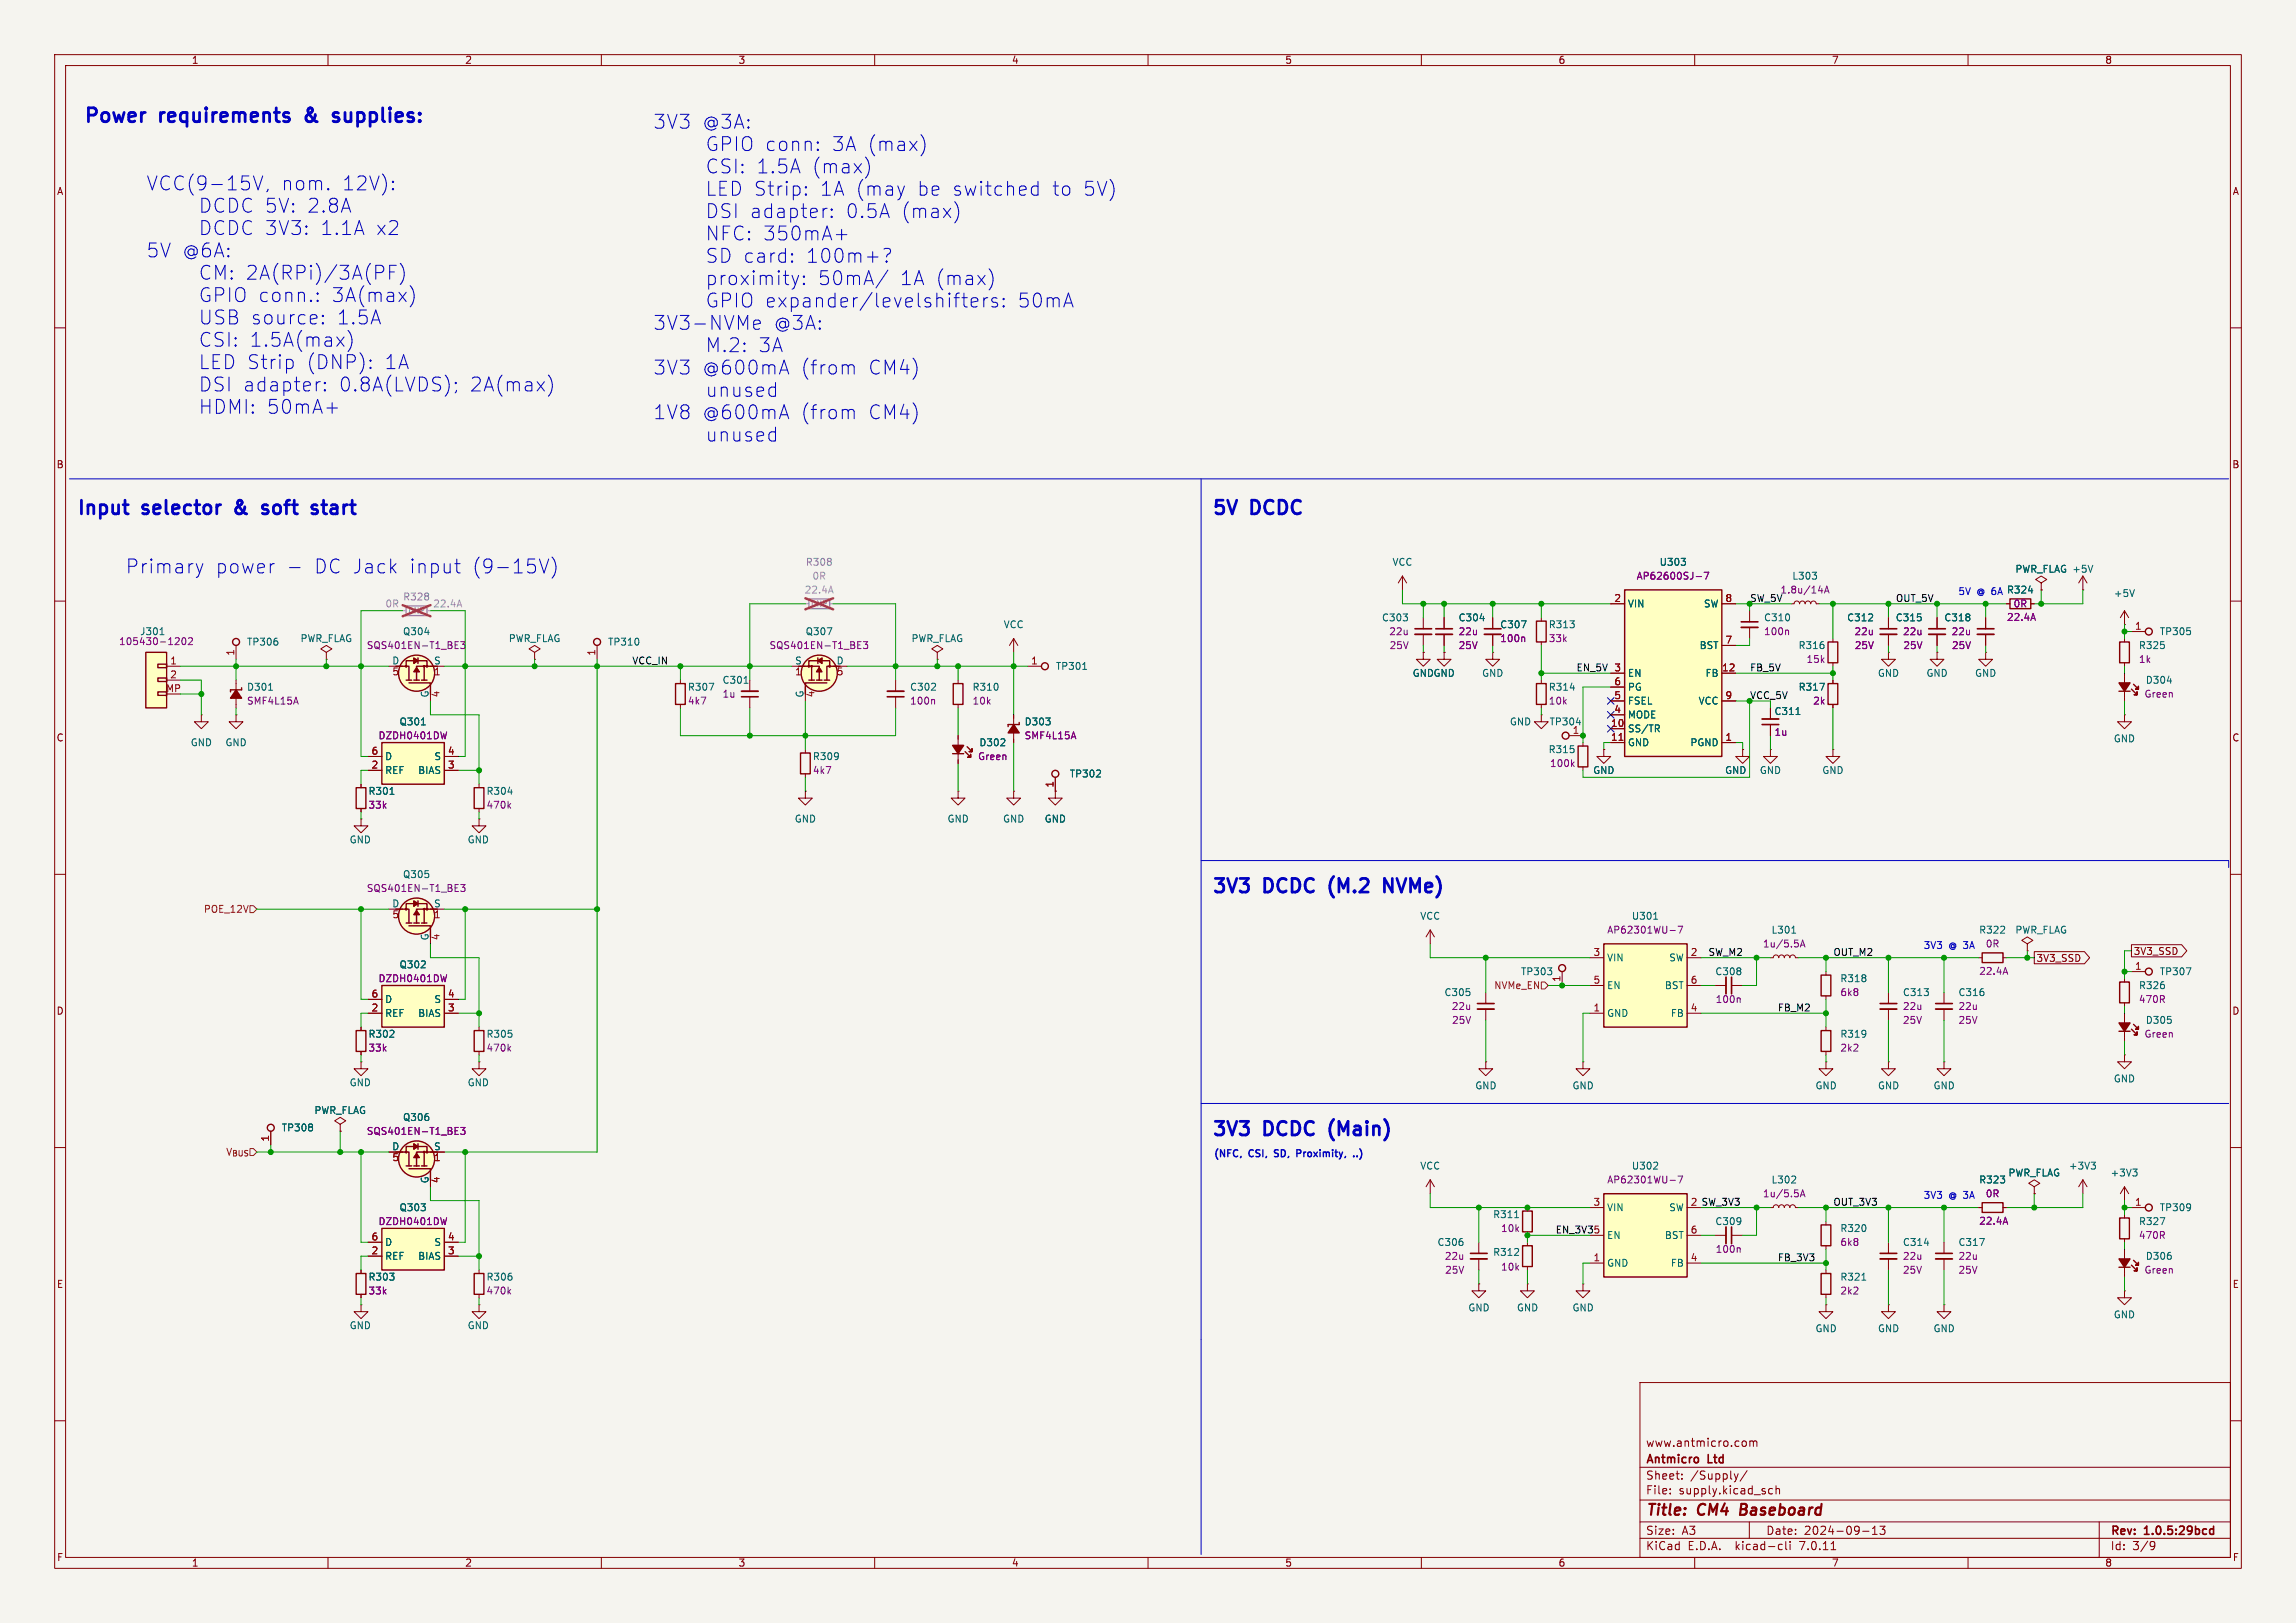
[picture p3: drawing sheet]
<svg xmlns="http://www.w3.org/2000/svg" width="420mm" height="297mm" viewBox="0 0 420 297" stroke-linecap="round" stroke-linejoin="round" font-family="sans-serif">
<defs><g id="words">
<g font-size="3.5" fill="#0000c2">
<text x="15.2" y="22.6">Power</text>
<text x="29.4" y="22.6">requirements</text>
<text x="57.1" y="22.6">&amp;</text>
<text x="63.2" y="22.6">supplies:</text>
<text x="119.4" y="23.8">3V3</text>
<text x="128.3" y="23.8">@3A:</text>
<text x="139.8" y="27.9">conn:</text>
<text x="151.9" y="27.9">3A (max)</text>
<text x="26.7" y="35.1">VCC(9-15V,</text>
<text x="51.3" y="35.1">nom.</text>
<text x="62.4" y="35.1">12V):</text>
<text x="138.2" y="32">1.5A</text>
<text x="148.3" y="32">(max)</text>
<text x="26.7" y="39.1">DCDC</text>
<text x="48.3" y="39.1">5V: 2.8A</text>
<text x="137" y="40.1">adapter:</text>
<text x="137.7" y="36">Strip:</text>
<text x="149.8" y="36">1A (may</text>
<text x="154.5" y="40.1">0.5A</text>
<text x="164.6" y="40.1">(max)</text>
<text x="167.4" y="36">be switched</text>
<text x="192" y="36">to</text>
<text x="197.6" y="36">5V)</text>
<text x="26.7" y="43.2">DCDC</text>
<text x="26.7" y="47.3">5V @6A:</text>
<text x="48.3" y="43.2">3V3:</text>
<text x="58.4" y="43.2">1.1A</text>
<text x="68.5" y="43.2">x2</text>
<text x="139.4" y="44.2">350mA+</text>
<text x="44.8" y="51.4">2A(RPi)/3A(PF)</text>
<text x="119.4" y="52.4">proximity:</text>
<text x="135.8" y="48.3">card:</text>
<text x="147.2" y="48.3">100m+?</text>
<text x="149.4" y="52.4">50mA/</text>
<text x="164.4" y="52.4">1A (max)</text>
<text x="45.7" y="59.6">source:</text>
<text x="47.1" y="55.5">conn.:</text>
<text x="60.4" y="55.5">3A(max)</text>
<text x="61.4" y="59.6">1.5A</text>
<text x="139.8" y="56.5">expander/levelshifters:</text>
<text x="185.9" y="56.5">50mA</text>
<text x="45.5" y="63.7">1.5A(max)</text>
<text x="119.4" y="60.6">3V3-NVMe</text>
<text x="138.6" y="64.7">3A</text>
<text x="141.3" y="60.6">@3A:</text>
<text x="44.3" y="71.9">adapter:</text>
<text x="45" y="67.8">Strip</text>
<text x="55.8" y="67.8">(DNP):</text>
<text x="61.8" y="71.9">0.8A(LVDS);</text>
<text x="70.1" y="67.8">1A</text>
<text x="85.7" y="71.9">2A(max)</text>
<text x="119.4" y="68.8">3V3</text>
<text x="128.3" y="68.8">@600mA</text>
<text x="146.3" y="68.8">(from</text>
<text x="158.5" y="68.8">CM4)</text>
<text x="48.6" y="76">50mA+</text>
<text x="119.4" y="72.9">unused</text>
<text x="119.4" y="76.9">1V8</text>
<text x="128.3" y="76.9">@600mA</text>
<text x="146.3" y="76.9">(from</text>
<text x="158.5" y="76.9">CM4)</text>
<text x="119.4" y="81">unused</text>
<text x="14" y="94.4">Input</text>
<text x="26.3" y="94.4">selector</text>
<text x="44.2" y="94.4">&amp;</text>
<text x="50.2" y="94.4">soft</text>
<text x="60.2" y="94.4">start</text>
<text x="221.6" y="94.4">5V</text>
<text x="229" y="94.4">DCDC</text>
<text x="22.9" y="105.2">Primary</text>
<text x="39.3" y="105.2">power</text>
<text x="57.2" y="105.2">DC Jack</text>
<text x="74.5" y="105.2">input</text>
<text x="85.9" y="105.2">(9-15V)</text>
<text x="221.6" y="163.6">3V3</text>
<text x="231.4" y="163.6">DCDC</text>
<text x="244.3" y="163.6">(M.2</text>
<text x="255.3" y="163.6">NVMe)</text>
<text x="221.6" y="208">3V3</text>
<text x="231.4" y="208">DCDC</text>
<text x="244.3" y="208">(Main)</text>
</g>
<g font-size="2.8" fill="#840000">
<text x="301" y="277.9">Title:</text>
<text x="310.6" y="277.9">CM4</text>
<text x="319.2" y="277.9">Baseboard</text>
</g>
<g font-size="2.1" fill="#840000">
<text x="301" y="268.2">Antmicro</text>
<text x="301" y="265">www.antmicro.com</text>
<text x="312.5" y="268.2">Ltd</text>
<text x="301" y="273.7">File:</text>
<text x="301" y="271">Sheet:</text>
<text x="307.1" y="273.7">supply.kicad_sch</text>
<text x="309.2" y="271">/Supply/</text>
<text x="301" y="281.1">Size:</text>
<text x="307.6" y="281.1">A3</text>
<text x="323" y="281.1">Date:</text>
<text x="330" y="281.1">2024-09-13</text>
<text x="386" y="281.3">Rev:</text>
<text x="392.4" y="281.3">1.0.5:29bcd</text>
<text x="301" y="283.9">KiCad</text>
<text x="308.7" y="283.9">E.D.A.</text>
<text x="317.6" y="283.9">kicad-cli</text>
<text x="329.5" y="283.9">7.0.11</text>
<text x="386" y="283.9">Id:</text>
<text x="390.1" y="283.9">3/9</text>
</g>
<g font-size="1.8" fill="#840000">
<text x="35" y="11.9">1</text>
<text x="85" y="11.9">2</text>
<text x="135" y="11.9">3</text>
<text x="185" y="11.9">4</text>
<text x="235" y="11.9">5</text>
<text x="285" y="11.9">6</text>
<text x="335" y="11.9">7</text>
<text x="385" y="11.9">8</text>
<text x="10.3" y="35.9">A</text>
<text x="408.3" y="35.9">A</text>
<text x="10.3" y="85.9">B</text>
<text x="408.2" y="85.9">B</text>
<text x="10.3" y="135.9">C</text>
<text x="408.2" y="135.9">C</text>
<text x="372.4" y="176.2">3V3_SSD</text>
<text x="390.2" y="174.9">3V3_SSD</text>
<text x="10.3" y="185.9">D</text>
<text x="408.2" y="185.9">D</text>
<text x="10.3" y="235.9">E</text>
<text x="408.3" y="235.9">E</text>
<text x="10.3" y="285.9">F</text>
<text x="35" y="286.9">1</text>
<text x="85" y="286.9">2</text>
<text x="135" y="286.9">3</text>
<text x="185" y="286.9">4</text>
<text x="235" y="286.9">5</text>
<text x="285" y="286.9">6</text>
<text x="335" y="286.9">7</text>
<text x="385" y="286.9">8</text>
<text x="408.3" y="285.9">F</text>
</g>
<g font-size="1.8" fill="#939391">
<text x="147.3" y="103.7">R308</text>
<text x="73.6" y="110.1">R328</text>
</g>
<g font-size="1.8" fill="#9c9b98">
<text x="148.5" y="106.3">0R</text>
<text x="70.4" y="111.4">0R</text>
<text x="79.2" y="111.4">22.4A</text>
<text x="147.1" y="108.8">22.4A</text>
</g>
<g font-size="1.8" fill="#006464">
<text x="254.6" y="103.7">VCC</text>
<text x="303.5" y="103.7">U303</text>
<text x="327.8" y="106.3">L303</text>
<text x="368.6" y="105">PWR_FLAG +5V</text>
<text x="368.6" y="105">PWR_FLAG</text>
<text x="252.7" y="113.9">C303</text>
<text x="266.7" y="113.9">C304</text>
<text x="297.7" y="111.4">VIN</text>
<text x="311.6" y="111.4">SW</text>
<text x="322.6" y="113.9">C310</text>
<text x="337.8" y="113.9">C312</text>
<text x="346.7" y="113.9">C315</text>
<text x="355.6" y="113.9">C318</text>
<text x="367" y="108.8">R324</text>
<text x="386.6" y="109.4">+5V</text>
<text x="45.1" y="118.3">TP306</text>
<text x="54.9" y="117.7">PWR_FLAG</text>
<text x="73.6" y="116.4">Q304</text>
<text x="93" y="117.7">PWR_FLAG</text>
<text x="111.1" y="118.3">TP310</text>
<text x="147.3" y="116.4">Q307</text>
<text x="166.6" y="117.7">PWR_FLAG</text>
<text x="183.5" y="115.2">VCC</text>
<text x="274.3" y="115.2">C307</text>
<text x="283.2" y="115.2">R313</text>
<text x="310.8" y="119">BST</text>
<text x="328.9" y="119">R316</text>
<text x="391.2" y="119">R325</text>
<text x="395" y="116.4">TP305</text>
<text x="71.7" y="121.7">D</text>
<text x="79.3" y="121.7">S</text>
<text x="132.1" y="125.3">C301</text>
<text x="145.3" y="121.7">S</text>
<text x="152.9" y="121.7">D</text>
<text x="193" y="122.8">TP301</text>
<text x="258.3" y="124.1">GNDGND</text>
<text x="271" y="124.1">GND</text>
<text x="297.7" y="124.1">EN</text>
<text x="311.9" y="124.1">FB</text>
<text x="343.4" y="124.1">GND</text>
<text x="352.3" y="124.1">GND</text>
<text x="361.2" y="124.1">GND</text>
<text x="392.4" y="125.3">D304</text>
<text x="45.1" y="126.6">D301</text>
<text x="78.5" y="127.7" transform="rotate(-90 78.5 127.7)">G</text>
<text x="125.7" y="126.6">R307</text>
<text x="147.1" y="127.7" transform="rotate(-90 147.1 127.7)">G</text>
<text x="166.4" y="126.6">C302</text>
<text x="177.8" y="126.6">R310</text>
<text x="283.2" y="126.6">R314</text>
<text x="297.7" y="131.7">MODE</text>
<text x="297.7" y="129.1">FSEL</text>
<text x="297.7" y="126.6">PG</text>
<text x="310.6" y="129.1">VCC</text>
<text x="324.5" y="131">C311</text>
<text x="328.9" y="126.6">R317</text>
<text x="34.8" y="136.8">GND</text>
<text x="41.1" y="136.8">GND</text>
<text x="73" y="132.9">Q301</text>
<text x="179.1" y="136.8">D302</text>
<text x="187.3" y="132.9">D303</text>
<text x="276.1" y="132.9">GND</text>
<text x="283.4" y="132.9">TP304</text>
<text x="287.6" y="134.4">1</text>
<text x="297.7" y="134.2">SS/TR</text>
<text x="297.7" y="136.8">GND</text>
<text x="309.1" y="136.8">PGND</text>
<text x="386.6" y="136">GND</text>
<text x="70.4" y="141.8">REF</text>
<text x="70.4" y="139.3">D</text>
<text x="76.4" y="141.8">BIAS</text>
<text x="79.4" y="139.3">S</text>
<text x="148.6" y="139.3">R309</text>
<text x="195.6" y="142.5">TP302</text>
<text x="283.2" y="138">R315</text>
<text x="291.3" y="141.8">GND</text>
<text x="315.5" y="141.8">GND</text>
<text x="321.8" y="141.8">GND</text>
<text x="333.2" y="141.8">GND</text>
<text x="67.3" y="145.6">R301</text>
<text x="88.9" y="145.6">R304</text>
<text x="63.9" y="154.5">GND</text>
<text x="85.5" y="154.5">GND</text>
<text x="145.3" y="150.7">GND</text>
<text x="173.2" y="150.7">GND</text>
<text x="183.4" y="150.7">GND</text>
<text x="191" y="150.7">GND</text>
<text x="73.6" y="160.9">Q305</text>
<text x="71.7" y="166.1">D</text>
<text x="79.3" y="166.1">S</text>
<text x="78.5" y="172.2" transform="rotate(-90 78.5 172.2)">G</text>
<text x="259.7" y="168.5">VCC</text>
<text x="298.4" y="168.5">U301</text>
<text x="324" y="171">L301</text>
<text x="361.9" y="171">R322</text>
<text x="368.6" y="171">PWR_FLAG</text>
<text x="73" y="177.4">Q302</text>
<text x="278.1" y="178.7">TP303</text>
<text x="293.9" y="176.1">VIN</text>
<text x="305.2" y="176.1">SW</text>
<text x="313.7" y="178.7">C308</text>
<text x="336.5" y="179.9">R318</text>
<text x="395" y="178.7">TP307</text>
<text x="70.4" y="183.7">D</text>
<text x="79.4" y="183.7">S</text>
<text x="264.1" y="182.5">C305</text>
<text x="293.9" y="181.2">EN</text>
<text x="304.5" y="181.2">BST</text>
<text x="348" y="182.5">C313</text>
<text x="358.2" y="182.5">C316</text>
<text x="391.2" y="181.2">R326</text>
<text x="67.3" y="190.1">R302</text>
<text x="70.4" y="186.3">REF</text>
<text x="76.4" y="186.3">BIAS</text>
<text x="88.9" y="190.1">R305</text>
<text x="293.9" y="186.3">GND</text>
<text x="305.5" y="186.3">FB</text>
<text x="336.5" y="190.1">R319</text>
<text x="392.4" y="187.6">D305</text>
<text x="63.9" y="199">GND</text>
<text x="85.5" y="199">GND</text>
<text x="269.8" y="199.5">GND</text>
<text x="287.6" y="199.5">GND</text>
<text x="332" y="199.5">GND</text>
<text x="343.4" y="199.5">GND</text>
<text x="353.6" y="199.5">GND</text>
<text x="386.6" y="198.3">GND</text>
<text x="51.4" y="207.2">TP308</text>
<text x="57.4" y="204.1">PWR_FLAG</text>
<text x="73.6" y="205.3">Q306</text>
<text x="71.7" y="210.6">D</text>
<text x="79.3" y="210.6">S</text>
<text x="259.7" y="214.2">VCC</text>
<text x="298.4" y="214.2">U302</text>
<text x="367.3" y="215.5">PWR_FLAG</text>
<text x="378.4" y="214.2">+3V3</text>
<text x="386" y="215.5">+3V3</text>
<text x="73" y="221.8">Q303</text>
<text x="78.5" y="216.6" transform="rotate(-90 78.5 216.6)">G</text>
<text x="293.9" y="221.8">VIN</text>
<text x="305.2" y="221.8">SW</text>
<text x="324" y="216.8">L302</text>
<text x="361.9" y="216.8">R323</text>
<text x="395" y="221.8">TP309</text>
<text x="273" y="223.1">R311</text>
<text x="293.9" y="226.9">EN</text>
<text x="304.5" y="226.9">BST</text>
<text x="313.7" y="224.4">C309</text>
<text x="336.5" y="225.7">R320</text>
<text x="391.2" y="224.4">R327</text>
<text x="70.4" y="230.7">REF</text>
<text x="70.4" y="228.2">D</text>
<text x="76.4" y="230.7">BIAS</text>
<text x="79.4" y="228.2">S</text>
<text x="262.9" y="228.2">C306</text>
<text x="273" y="230">R312</text>
<text x="293.9" y="232">GND</text>
<text x="305.5" y="232">FB</text>
<text x="348" y="228.2">C314</text>
<text x="358.2" y="228.2">C317</text>
<text x="392.4" y="230.7">D306</text>
<text x="67.3" y="234.5">R303</text>
<text x="88.9" y="234.5">R306</text>
<text x="336.5" y="234.5">R321</text>
<text x="63.9" y="243.4">GND</text>
<text x="85.5" y="243.4">GND</text>
<text x="268.5" y="240.2">GND</text>
<text x="277.4" y="240.2">GND</text>
<text x="287.6" y="240.2">GND</text>
<text x="332" y="244">GND</text>
<text x="343.4" y="244">GND</text>
<text x="353.6" y="244">GND</text>
<text x="386.6" y="241.4">GND</text>
</g>
<g font-size="1.8" fill="#840084">
<text x="299.3" y="106.3">AP62600SJ-7</text>
<text x="325.6" y="108.8">1.8u/14A</text>
<text x="367" y="113.8">22.4A</text>
<text x="368.2" y="111.4">0R</text>
<text x="21.7" y="118.2">105430-1202</text>
<text x="25.5" y="116.4">J301</text>
<text x="67" y="119">SQS401EN-T1_BE3</text>
<text x="140.7" y="119">SQS401EN-T1_BE3</text>
<text x="254" y="116.4">22u</text>
<text x="254.1" y="119">25V</text>
<text x="266.7" y="116.4">22u</text>
<text x="266.7" y="119">25V</text>
<text x="274.3" y="117.7">100n</text>
<text x="283.2" y="117.7">33k</text>
<text x="322.6" y="116.4">100n</text>
<text x="339.1" y="116.4">22u</text>
<text x="339.2" y="119">25V</text>
<text x="348" y="116.4">22u</text>
<text x="348.1" y="119">25V</text>
<text x="356.9" y="116.4">22u</text>
<text x="357" y="119">25V</text>
<text x="330.3" y="121.5">15k</text>
<text x="391.2" y="121.5">1k</text>
<text x="45.1" y="129.1">SMF4L15A</text>
<text x="125.7" y="129.1">4k7</text>
<text x="132.1" y="127.9">1u</text>
<text x="166.4" y="129.1">100n</text>
<text x="177.8" y="129.1">10k</text>
<text x="283.2" y="129.1">10k</text>
<text x="331.6" y="129.1">2k</text>
<text x="392.2" y="127.9">Green</text>
<text x="69.1" y="135.5">DZDH0401DW</text>
<text x="187.3" y="135.5">SMF4L15A</text>
<text x="324.5" y="134.8">1u</text>
<text x="148.6" y="141.8">4k7</text>
<text x="178.8" y="139.3">Green</text>
<text x="283.4" y="140.6">100k</text>
<text x="67.3" y="148.2">33k</text>
<text x="88.9" y="148.2">470k</text>
<text x="67" y="163.4">SQS401EN-T1_BE3</text>
<text x="293.9" y="171">AP62301WU-7</text>
<text x="322.4" y="173.6">1u/5.5A</text>
<text x="363.1" y="173.6">0R</text>
<text x="69.1" y="179.9">DZDH0401DW</text>
<text x="361.9" y="178.6">22.4A</text>
<text x="265.5" y="185">22u</text>
<text x="313.7" y="183.7">100n</text>
<text x="336.5" y="182.5">6k8</text>
<text x="348" y="185">22u</text>
<text x="358.2" y="185">22u</text>
<text x="391.2" y="183.7">470R</text>
<text x="265.5" y="187.6">25V</text>
<text x="348" y="187.6">25V</text>
<text x="358.2" y="187.6">25V</text>
<text x="392.2" y="190.1">Green</text>
<text x="67.3" y="192.6">33k</text>
<text x="88.9" y="192.6">470k</text>
<text x="336.5" y="192.6">2k2</text>
<text x="67" y="207.9">SQS401EN-T1_BE3</text>
<text x="293.9" y="216.8">AP62301WU-7</text>
<text x="322.4" y="219.3">1u/5.5A</text>
<text x="363.1" y="219.3">0R</text>
<text x="69.1" y="224.4">DZDH0401DW</text>
<text x="274.5" y="225.7">10k</text>
<text x="361.9" y="224.3">22.4A</text>
<text x="391.2" y="226.9">470R</text>
<text x="264.2" y="230.7">22u</text>
<text x="264.2" y="233.3">25V</text>
<text x="274.5" y="232.7">10k</text>
<text x="313.7" y="229.5">100n</text>
<text x="336.5" y="228.2">6k8</text>
<text x="348" y="230.7">22u</text>
<text x="348" y="233.3">25V</text>
<text x="358.2" y="230.7">22u</text>
<text x="358.2" y="233.3">25V</text>
<text x="392.2" y="233.3">Green</text>
<text x="67.3" y="237.1">33k</text>
<text x="88.9" y="237.1">470k</text>
<text x="336.5" y="237.1">2k2</text>
</g>
<g font-size="1.8" fill="#a90000">
<text x="295.2" y="110.2">2</text>
<text x="315.5" y="110.2">8</text>
<text x="315.5" y="117.9">7</text>
<text x="390.5" y="115.3">1</text>
<text x="31" y="121.7">1</text>
<text x="31" y="124.2">2</text>
<text x="42.9" y="120.1" transform="rotate(-90 42.9 120.1)">1</text>
<text x="71.7" y="123.9">5</text>
<text x="79.3" y="123.9">1</text>
<text x="109" y="120.1" transform="rotate(-90 109 120.1)">1</text>
<text x="145.3" y="123.9">1</text>
<text x="153" y="123.9">5</text>
<text x="188.5" y="121.7">1</text>
<text x="295.2" y="122.9">3</text>
<text x="295.2" y="125.5">6</text>
<text x="314.9" y="122.9">12</text>
<text x="30.3" y="126.7">MP</text>
<text x="80.7" y="127.7" transform="rotate(-90 80.7 127.7)">4</text>
<text x="149.3" y="127.7" transform="rotate(-90 149.3 127.7)">4</text>
<text x="295.2" y="130.6">4</text>
<text x="295.2" y="128">5</text>
<text x="315.5" y="128">9</text>
<text x="294.6" y="133.1">10</text>
<text x="294.6" y="135.6">11</text>
<text x="315.5" y="135.6">1</text>
<text x="67.9" y="140.7">2</text>
<text x="67.9" y="138.2">6</text>
<text x="81.8" y="140.7">3</text>
<text x="81.8" y="138.2">4</text>
<text x="192.8" y="144.2" transform="rotate(-90 192.8 144.2)">1</text>
<text x="71.7" y="168.4">5</text>
<text x="79.3" y="168.4">1</text>
<text x="80.7" y="172.2" transform="rotate(-90 80.7 172.2)">4</text>
<text x="285.5" y="179.8" transform="rotate(-90 285.5 179.8)">1</text>
<text x="291.4" y="175">3</text>
<text x="309.2" y="175">2</text>
<text x="390.5" y="177.5">1</text>
<text x="67.9" y="185.2">2</text>
<text x="67.9" y="182.6">6</text>
<text x="81.8" y="185.2">3</text>
<text x="81.8" y="182.6">4</text>
<text x="291.4" y="185.2">1</text>
<text x="291.4" y="180.1">5</text>
<text x="309.2" y="185.2">4</text>
<text x="309.2" y="180.1">6</text>
<text x="49.3" y="209" transform="rotate(-90 49.3 209)">1</text>
<text x="71.7" y="212.8">5</text>
<text x="79.3" y="212.8">1</text>
<text x="80.7" y="216.6" transform="rotate(-90 80.7 216.6)">4</text>
<text x="291.4" y="220.7">3</text>
<text x="390.5" y="220.7">1</text>
<text x="67.9" y="227.1">6</text>
<text x="81.8" y="227.1">4</text>
<text x="309.2" y="225.8">6</text>
<text x="67.9" y="229.6">2</text>
<text x="81.8" y="229.6">3</text>
<text x="291.4" y="230.9">1</text>
<text x="309.2" y="230.9">4</text>
</g>
<g font-size="1.8" fill="#009600">
<text x="320" y="110.2">SW_5V</text>
<text x="320" y="128">VCC_5V</text>
</g>
<g font-size="1.8" fill="#0f0f0f">
<text x="346.7" y="110.2">OUT_5V</text>
<text x="115.6" y="121.7">VCC_IN</text>
<text x="288.3" y="122.9">EN_5V</text>
<text x="320" y="122.9">FB_5V</text>
<text x="312.4" y="175">SW_M2</text>
<text x="335.3" y="175">OUT_M2</text>
<text x="325.1" y="185.2">FB_M2</text>
<text x="309.2" y="220.7">2 SW_3V3</text>
<text x="335.3" y="220.7">OUT_3V3</text>
<text x="284.5" y="225.8">EN_3V3</text>
<text x="291.4" y="225.8">5</text>
<text x="325.1" y="230.9">FB_3V3</text>
</g>
<g font-size="1.8" fill="#0000c2">
<text x="358.1" y="109">5V</text>
<text x="361.6" y="109">@ 6A R324</text>
<text x="351.8" y="173.7">3V3</text>
<text x="356.5" y="173.7">@ 3A</text>
<text x="222.5" y="211.8">(NFC,</text>
<text x="229.1" y="211.8">CSI,</text>
<text x="234.2" y="211.8">SD,</text>
<text x="238.8" y="211.8">Proximity,</text>
<text x="351.8" y="219.5">3V3</text>
<text x="356.5" y="219.5">@ 3A</text>
</g>
<g font-size="1.8" fill="#725600">
<text x="37.2" y="167.2">POE_12V</text>
<text x="273.2" y="181.2">NVMe_EN</text>
<text x="41.2" y="211.7">V_{BUS}</text>
</g>
<g font-size="1.4" fill="#9c9b98">
<text x="74.5" y="112.5">DNP</text>
<text x="148.2" y="111.2">DNP</text>
</g>
</g></defs>
<path d="M0 0h420v297h-420z" fill="#f5f4ef" stroke="#f5f4ef" stroke-width=".18"/>
<g fill="none" stroke="#840000" stroke-width=".18">
<path d="M10 10h400v277h-400zM12 12h396v273h-396zM60 10v2M110 10v2M160 10v2M210 10v2M260 10v2M310 10v2M360 10v2M10 60h2M408 60h2M10 110h2"/>
<path d="M373.4 106.7l1-.7-1-.6-1 .6 1 .7v1.3M373.4 108h.1M408 110h2M175.3 124.5v.6M175.3 128.9v.6M10 160h2M175.3 144.8v1.3h-1.3l1.3 1.2 1.2-1.2h-1.2M175.3 144.8h.1M408 160h2M345.4 194.3v1.3h1.3l-1.3 1.3-1.2-1.3h1.2M345.4 194.3h.1M345.4 181.6v2"/>
<path d="M345.4 184.7v2M355.6 194.3v1.3h1.3l-1.3 1.3-1.3-1.3h1.3M355.6 194.3h.1M10 210h2M49.5 207v2.6M62.2 205.7l1-.6-1-.6-1 .6 1 .6v1.3M62.2 207h.1M408 210h2M10 260h2M300 253h108v32h-108zM408 260h2M300 278.5h108"/>
<path d="M300 274.5h108M300 268.5h108M305.5 273.2v.2M305.5 272.5v.1M307.7 270.5v.2M307.7 269.8v.1M317.2 269.7l.4 1M317.6 270.7l-.2 .3M317.9 269.7l-.3 1M319.2 263.7l.2 .3v.4l-.2 .3M319.6 269.1l-1.3 1.9M320 278.5v3"/>
<path d="M320.1 263.8l.4-.1 .2 .2M320.1 263.7v1M320.7 263.9l.2-.2 .4 .1 .1 .9M320.7 263.9v.8M323.5 273.1l.3 .3 .4-.1M324.2 272.5l-.4-.1-.3 .3M324.9 272.5l.2-.1 .3 .1 .1 .9M324.9 271.9v1.5M342.5 279.7l.4-.4v1.5M343.9 279.3h.9l-.5 .6 .4 .1v.6l-.2 .2h-.4l-.2-.2M384 278.5v6.5M60 285v2"/>
<path d="M110 285v2M160 285v2M210 285v2M260 285v2M300 281.5h108M310 285v2M325.6 282.6l.4 .1M326 283.5l-.4 .1M326.7 282.1v1.3l.2 .2M327.4 282.1v.1M327.4 282.6v1M334.9 283.6h.9"/>
<path d="M340.7 280.2h1.2M342.5 280.8h.9M360 285v2M393.6 282.1l.5 .1a.99 .99 0 0 1-.4 1.4h-.3M394.2 282.7l-.3 .3h-.3"/>
</g>
<path d="M343.9 183.6h3.1M404.3 279.9h.6M404.9 279.3v1.5M404.3 280.7h.6" fill="none" stroke="#840000" stroke-width=".3"/>
<path d="M318.5 275.2l-.2 2h.7" fill="none" stroke="#840000" stroke-width=".4"/>
<g fill="none" stroke="#840000" stroke-width=".25">
<path d="M174.4 125.1h1.7v3.8h-1.7z"/>
<circle cx="49.5" cy="206.4" r=".63"/>
</g>
<path d="M343.9 184.7h3.1" fill="none" stroke="#840000" stroke-width=".33"/>
<g fill="#ffffc2">
<path d="M77.6 213.4h.5z"/>
<path d="M77.1 213.4h.5z"/>
<path d="M76.2 213.4h.5z"/>
<path d="M75.7 213.4h.5z"/>
<path d="M74.3 213.4h1z"/>
</g>
<path d="M77.6 210.8v2.6" fill="none" stroke="#ffffc2" stroke-width=".18"/>
<path d="M76.5 209.3v1z" fill="#ffffc2"/>
<g fill="#ffffc2" stroke="#ffffc2" stroke-width=".18">
<path d="M69.8 180.3h11.5v7.7h-11.5z"/>
<circle cx="76.2" cy="212.1" r="3.3"/>
<circle cx="78.1" cy="210.8" r=".13"/>
<circle cx="77.6" cy="210.8" r=".13"/>
<circle cx="74.3" cy="210.8" r=".13"/>
</g>
<g fill="none" stroke="#840000" stroke-width=".25">
<path d="M123.6 125.1h1.7v3.8h-1.7zM146.4 137.8h1.8v3.8h-1.8zM174.2 137.9h2.1M176.5 137.5l1 1.1v-.6v.6h-.5h.5M176.9 136.7l.9 .8v-.5v.5h-.5h.5M186.4 132.2v.4h-2v.4M362.6 174.4h3.8v1.7h-3.8zM65.2 188.6h1.7v3.8h-1.7zM69.8 180.3h11.5v7.7h-11.5zM86.7 188.6h1.8v3.8h-1.8zM333.1 188.6h1.8v3.8h-1.8zM72.4 210.8h2.4v2.6"/>
<path d="M74.3 210.9v-1.1h3.8v1.1M74.3 213.4h1M74.8 213.9h3.9v2M75.7 213.4h1M76.5 209.3v1M77.1 213.4h1M77.6 210.8v2.6M80 210.8h-3.8v2.6"/>
<circle cx="191.1" cy="121.9" r=".63"/>
<circle cx="193" cy="141.6" r=".63"/>
<circle cx="74.3" cy="210.8" r=".13"/>
<circle cx="76.2" cy="212.1" r="3.3"/>
<circle cx="77.6" cy="210.8" r=".13"/>
<circle cx="78.1" cy="210.8" r=".13"/>
</g>
<g fill="#840000" stroke="#840000" stroke-width=".25">
<path d="M76.2 211.1l.5 .7h-1z"/>
<path d="M75.7 209.3l.8 .5-.8 .5z"/>
<path d="M174.2 136.4h2.1l-1 1.5z"/>
<path d="M185.4 132.6l1 1.5h-2z"/>
</g>
<g fill="none" stroke="#840000" stroke-width=".18">
<path d="M185.4 116.8l-.7 1.3M185.4 116.8v2.6M185.4 116.8l.8 1.3M320 111.8v2M320 114.8v2M363.2 113v2.1M363.2 116.1v2M124.5 124.5v.6M124.5 128.9v.6M137.2 124.5v2M137.2 127.5v2M147.3 137.2v.6"/>
<path d="M163.8 124.5v2M163.8 127.5v2M175.3 134.6v1.9M175.3 137.8v1.9M185.4 130.8v1.9M185.4 134v1.9M188 121.9h2.5M147.3 144.8v1.3h1.3l-1.3 1.2-1.3-1.2h1.3M147.3 144.8h.1M147.3 141.6v.6M185.4 144.8v1.3h-1.3l1.3 1.2 1.3-1.2h-1.3M185.4 144.8h.1"/>
<path d="M193 144.8v1.3h-1.2l1.2 1.2 1.3-1.2h-1.3M193 144.8h.1M193 142.2v2.6M361.9 175.3h.7M366.4 175.3h.6M66 194.3v1.3h1.3l-1.3 1.3-1.2-1.3h1.2M66 194.3h.1M66 188v.6M66 192.4v.6M67.3 185.4h2.5M67.3 182.9h2.5M81.3 185.4h2.5"/>
<path d="M81.3 182.9h2.5M87.6 188v.6M87.6 192.4v.6M334 194.3v1.3h1.3l-1.3 1.3-1.3-1.3h1.3M334 194.3h.1M334 188v.6M334 192.4v.6M355.6 181.6v2M355.6 184.7v2M71.1 210.8h2.6M78.7 210.8h2.6M78.7 214.6v2.6"/>
</g>
<path d="M327 115.3l.2 .2v.6M170.8 128l.2 .2v.6M196.4 133.9l.4 1.3M81.7 178.4l-.3 1.2M366.8 177l.4 1.3M93 191.9l.4 .4M93.4 191.5l-.5 .5M83.2 207.6h.7M83.2 206.3h.7M84.3 206.3h.8l-.5 .5 .4 .1v.6l-.2 .1-.5-.1" fill="none" stroke="#840084" stroke-width=".18"/>
<path d="M318.5 113.8h3.1M361.7 115.1h3M135.6 127.5h3.1M162.3 127.5h3.1M354.1 183.6h3" fill="none" stroke="#840000" stroke-width=".3"/>
<path d="M318.5 114.8h3.1M361.7 116.1h3M135.6 126.5h3.1M162.3 126.5h3.1M354.1 184.7h3" fill="none" stroke="#840000" stroke-width=".33"/>
<path d="M129.7 125h.9l-.6 1.3M136.1 125h.7M198 122.5h.8" fill="none" stroke="#006464" stroke-width=".18"/>
<path d="M381 105.4l-.8 1.3z" fill="#ffffc2"/>
<path d="M381 105.4v2.6" fill="none" stroke="#ffffc2" stroke-width=".18"/>
<path d="M381 105.4l.8 1.3z" fill="#ffffc2"/>
<path d="M367 110.5h.7M371.5 110.5h.6M381 108h.1M381 105.4l-.8 1.3M381 105.4v2.6M381 105.4l.8 1.3" fill="none" stroke="#840000" stroke-width=".18"/>
<path d="M371.1 108.1h.7M382.8 103.4l-.4 1.3" fill="none" stroke="#006464" stroke-width=".18"/>
<path d="M367.7 109.6h3.8v1.8h-3.8z" fill="none" stroke="#840000" stroke-width=".25"/>
<path d="M371.9 112.3l.4 1.2" fill="none" stroke="#840084" stroke-width=".18"/>
<g fill="#ffffc2">
<path d="M148 124.5h.5z"/>
<path d="M148.5 124.5h.5z"/>
<path d="M149.4 124.5h.5z"/>
<path d="M149.9 124.5h.5z"/>
<path d="M150.7 124.5h1.1z"/>
</g>
<path d="M148.5 121.9v2.6" fill="none" stroke="#ffffc2" stroke-width=".18"/>
<path d="M149.6 120.4v1z" fill="#ffffc2"/>
<g fill="#ffffc2" stroke="#ffffc2" stroke-width=".18">
<path d="M69.8 135.9h11.5v7.6h-11.5z"/>
<circle cx="149.9" cy="123.2" r="3.3"/>
<circle cx="148" cy="121.9" r=".13"/>
<circle cx="148.5" cy="121.9" r=".13"/>
<circle cx="151.8" cy="121.9" r=".13"/>
</g>
<g fill="none" stroke="#840000" stroke-width=".25">
<path d="M69.8 135.9h11.5v7.6h-11.5zM146 121.9h3.9v2.6M148 122v-1.1h3.8v1.1M148 124.5h1M148.5 121.9v2.6M149.4 124.5h1M149.6 120.4v1M150.7 124.5h1.1M151.3 125h-4v2M153.7 121.9h-2.4v2.6M65.2 144.1h1.7v3.9h-1.7zM86.7 144.1h1.8v3.9h-1.8z"/>
<path d="M387.7 179.7h1.8v3.8h-1.8zM387.6 188.7h2M389.9 188.3l1 1.1v-.6v.6h-.5h.5M390.3 187.5l.9 .8v-.5v.5h-.5h.5M387.6 231.9h2M387.7 222.9h1.8v3.8h-1.8zM389.9 231.5l1 1v-.5v.5h-.5h.5M390.3 230.6l.9 .9v-.5v.5h-.5h.5"/>
<circle cx="148" cy="121.9" r=".13"/>
<circle cx="148.5" cy="121.9" r=".13"/>
<circle cx="149.9" cy="123.2" r="3.3"/>
<circle cx="151.8" cy="121.9" r=".13"/>
<circle cx="393.1" cy="177.8" r=".63"/>
<circle cx="393.1" cy="221" r=".63"/>
</g>
<g fill="#840000" stroke="#840000" stroke-width=".25">
<path d="M149.9 122.2l.5 .7h-1z"/>
<path d="M149.6 120.9l.8-.5v1z"/>
<path d="M387.6 187.2h2l-1 1.5z"/>
<path d="M387.6 230.4h2l-1 1.5z"/>
</g>
<g fill="none" stroke="#840000" stroke-width=".18">
<path d="M36.8 130.8v1.3h1.3l-1.3 1.3-1.2-1.3h1.2M36.8 130.8h.1M43.2 130.8v1.3h-1.3l1.3 1.3 1.2-1.3h-1.2M43.2 130.8h.1M67.3 138.4h2.5M81.3 138.4h2.5M144.8 121.9h2.5M147.3 125.7v2.6M152.4 121.9h2.5M66 149.9v1.2h1.3l-1.3 1.3-1.2-1.3h1.2M66 149.9h.1M66 143.5v.6"/>
<path d="M66 148v.6M67.3 141h2.5M81.3 141h2.5M87.6 143.5v.6M87.6 148v.6M388.6 179.1v.6M389.9 177.8h2.5M388.6 193v1.3h-1.3l1.3 1.3 1.3-1.3h-1.3M388.6 193h.1M388.6 183.5v.7M388.6 185.4v1.9M388.6 188.6v1.9"/>
<path d="M381 215.9v2.5M381 215.9l-.8 1.3M381 215.9l.8 1.3M388.6 217.2v2.5M388.6 217.2l-.7 1.2M388.6 217.2l.8 1.2M388.6 236.2v1.3h-1.3l1.3 1.3 1.3-1.3h-1.3M388.6 236.2h.1M388.6 222.2v.7M388.6 226.7v.6M388.6 228.6v1.9M388.6 231.8v1.9"/>
<path d="M389.9 221h2.5"/>
</g>
<path d="M156.9 118.7h.6M156.9 117.4h.6M157.9 117.4h.8l-.4 .5 .4 .1v.6l-.2 .1-.6-.1M81.7 133.9l-.3 1.3M93 147.4l.4 .5M93.4 147.1l-.5 .4" fill="none" stroke="#840084" stroke-width=".18"/>
<path d="M77.1 132.7h.7M71.3 145.4h.8M92.9 144.9h.8M399.9 177.1h.9l-.6 1.3M382.5 212.7h.8l-.4 .5M383.1 213.2l.2 .2v.3l-.2 .2M390.1 213.9h.8l-.4 .5M390.7 214.4l.2 .3v.3l-.2 .2M395.1 222.8h.9l-.6 1.3" fill="none" stroke="#006464" stroke-width=".18"/>
<g fill="#ffffc2">
<path d="M77.6 168.9h.5z"/>
<path d="M77.1 168.9h.5z"/>
<path d="M76.2 168.9h.5z"/>
<path d="M75.7 168.9h.5z"/>
<path d="M74.3 168.9h1z"/>
</g>
<path d="M77.6 166.4v2.5" fill="none" stroke="#ffffc2" stroke-width=".18"/>
<path d="M76.5 164.8v1.1z" fill="#ffffc2"/>
<g fill="#ffffc2" stroke="#ffffc2" stroke-width=".18">
<path d="M28.9 126.6h1.6v.7h-1.6z"/>
<path d="M28.9 124.1h1.6v.6h-1.6z"/>
<path d="M28.9 121.5h1.6v.7h-1.6z"/>
<path d="M26.7 119.4h3.8v10.1h-3.8z"/>
<circle cx="76.2" cy="167.6" r="3.3"/>
<circle cx="78.1" cy="166.4" r=".13"/>
<circle cx="77.6" cy="166.4" r=".13"/>
<circle cx="74.3" cy="166.4" r=".13"/>
</g>
<g fill="none" stroke="#840000" stroke-width=".25">
<path d="M26.7 119.4h3.8v10.1h-3.8zM28.9 126.6h1.6v.7h-1.6zM28.9 124.1h1.6v.6h-1.6zM28.9 121.5h1.6v.7h-1.6zM72.4 166.4h2.4v2.5M74.3 166.5v-1.1h3.8v1.1M74.3 168.9h1M74.8 169.4h3.9v2.1M75.7 168.9h1M76.5 164.8v1.1M77.1 168.9h1M77.6 166.4v2.5"/>
<path d="M80 166.4h-3.8v2.5M333.1 178.4h1.8v3.8h-1.8zM86.7 233h1.8v3.9h-1.8z"/>
<circle cx="109.2" cy="117.5" r=".63"/>
<circle cx="74.3" cy="166.4" r=".13"/>
<circle cx="76.2" cy="167.6" r="3.3"/>
<circle cx="77.6" cy="166.4" r=".13"/>
<circle cx="78.1" cy="166.4" r=".13"/>
</g>
<g fill="#840000" stroke="#840000" stroke-width=".25">
<path d="M76.2 166.6l.5 .8h-1z"/>
<path d="M75.7 164.8l.8 .6-.8 .5z"/>
</g>
<g fill="none" stroke="#840000" stroke-width=".18">
<path d="M59.7 119.4l1-.7-1-.6-1 .6 1 .7v1.3M109.2 118.1v2.6M30.5 121.9h2.5M30.5 124.5h2.5M59.7 120.7h.1M71.1 166.4h2.6M78.7 166.4h2.6M78.7 170.2v2.5M323.8 175.3h.6l.1-.4 .4-.1 .3 .1 .2 .4 .1-.4 .4-.1 .4 .1 .1 .4 .1-.4 .4-.1 .4 .1 .1 .4 .2-.4 .3-.1 .4 .1 .1 .4h.5M334 177.8v.6M87.6 194.3v1.3h1.3l-1.3 1.3-1.2-1.3h1.2M87.6 194.3h.1"/>
<path d="M334 182.2v.7M87.6 238.8v1.2h1.3l-1.3 1.3-1.2-1.3h1.2M87.6 238.8h.1M87.6 232.4v.6M87.6 236.9v.6M323.8 221h.6l.1-.4 .4-.1 .3 .1 .2 .4 .1-.4 .4-.1 .4 .1 .1 .4 .1-.4 .4-.1 .4 .1 .1 .4 .2-.4 .3-.1 .4 .1 .1 .4h.5"/>
</g>
<path d="M32.5 116.7l.3 .2-.1 .3-.7 .8h.8M33.4 116.8l.2-.1a.68 .68 0 0 1 .4 .6 .68 .68 0 0 1-.4 .7l-.3-.5zM34.5 116.8l.5-.1 .2 .4-.8 .9h.8M83.2 163.1h.7M83.2 161.9h.7M84.3 161.9h.8l-.5 .5 .4 .1v.5l-.2 .1-.5-.1M329.3 173.3l.4-1.3 .5 1.3M329.4 172.9h.6M329.3 219l.4-1.3 .5 1.3M329.4 218.7h.6M93 236.3l.4 .5M93.4 236l-.5 .4" fill="none" stroke="#840084" stroke-width=".18"/>
<path d="M29.3 116.1h.7M327.8 170.8h.7M327.7 216.5h.8M328.4 215.3v.5" fill="none" stroke="#006464" stroke-width=".18"/>
<path d="M148 109.6h3.8v1.8h-3.8z" fill="none" stroke="#9c9b98" stroke-width=".25"/>
<path d="M147.3 110.5h.7M151.8 110.5h.6M152 107.3l.4 1.2" fill="none" stroke="#9c9b98" stroke-width=".18"/>
<path d="M147.3 109.5l5.1 2M152.4 109.5l-5.1 2" fill="none" stroke="#eb3a3d" stroke-width=".46"/>
<g fill="#ffffc2">
<path d="M77.6 124.5h.5z"/>
<path d="M77.1 124.5h.5z"/>
<path d="M76.2 124.5h.5z"/>
<path d="M75.7 124.5h.5z"/>
<path d="M74.3 124.5h1z"/>
</g>
<path d="M77.6 121.9v2.6" fill="none" stroke="#ffffc2" stroke-width=".18"/>
<path d="M76.5 120.4v1z" fill="#ffffc2"/>
<g fill="#ffffc2" stroke="#ffffc2" stroke-width=".18">
<circle cx="76.2" cy="123.2" r="3.3"/>
<circle cx="78.1" cy="121.9" r=".13"/>
<circle cx="77.6" cy="121.9" r=".13"/>
<circle cx="74.3" cy="121.9" r=".13"/>
</g>
<g fill="none" stroke="#840000" stroke-width=".25">
<path d="M281.1 113.7h1.7v3.8h-1.7zM387.7 117.5h1.8v3.8h-1.8zM44.2 125.9v.3h-2v.4M72.4 121.9h2.4v2.6M74.3 122v-1.1h3.8v1.1M74.3 124.5h1M74.8 125h3.9v2M75.7 124.5h1M76.5 120.4v1M77.1 124.5h1M77.6 121.9v2.6M80 121.9h-3.8v2.6"/>
<path d="M281.1 125.1h1.7v3.8h-1.7zM288.7 136.5h1.7v3.8h-1.7zM334.4 125.1h1.8v3.8h-1.8zM387.6 126.5h2M389.9 126.1l1 1v-.5v.5h-.5h.5M390.3 125.2l.9 .9v-.5v.5h-.5h.5M278.5 221.6h1.8v3.8h-1.8zM333.1 224.2h1.8v3.8h-1.8z"/>
<circle cx="43.2" cy="117.5" r=".63"/>
<circle cx="393.1" cy="115.6" r=".63"/>
<circle cx="74.3" cy="121.9" r=".13"/>
<circle cx="76.2" cy="123.2" r="3.3"/>
<circle cx="77.6" cy="121.9" r=".13"/>
<circle cx="78.1" cy="121.9" r=".13"/>
<circle cx="286.4" cy="134.6" r=".63"/>
<circle cx="285.7" cy="177.2" r=".63"/>
</g>
<g fill="#840000" stroke="#840000" stroke-width=".25">
<path d="M76.2 122.2l.5 .7h-1z"/>
<path d="M75.7 120.4l.8 .5-.8 .5z"/>
<path d="M43.2 126.2l1 1.6h-2z"/>
<path d="M387.6 125h2l-1 1.5z"/>
</g>
<g fill="none" stroke="#840000" stroke-width=".18">
<path d="M43.2 118.1v2.6M97.8 119.4l1-.7-1-.6-1 .6 1 .7v1.3M171.4 119.4l1.1-.7-1.1-.6-1 .6 1 .7v1.3M264.2 119.4v1.3h1.2l-1.2 1.2-1.3-1.2h1.3M264.2 119.4h.1M273 119.4v1.3h1.3l-1.3 1.2-1.2-1.2h1.2M273 119.4h.1M273 113v2.1M273 116.1v2M281.9 113v.7M281.9 117.5v.6M345.4 119.4v1.3h1.3l-1.3 1.2-1.2-1.2h1.2"/>
<path d="M345.4 119.4h.1M354.3 119.4v1.3h1.3l-1.3 1.2-1.2-1.2h1.2M354.3 119.4h.1M363.2 119.4v1.3h1.3l-1.3 1.2-1.3-1.2h1.3M363.2 119.4h.1M388.6 116.8v.7M389.9 115.6h2.5M43.2 124.5v1.9M43.2 127.6v1.9M71.1 121.9h2.6M78.7 121.9h2.6M78.7 125.7v2.6"/>
<path d="M97.8 120.7h.1M171.4 120.7h.1M281.9 130.8v1.3h1.3l-1.3 1.3-1.2-1.3h1.2M281.9 130.8h.1M281.9 124.5v.6M281.9 128.9v.6M287 134.6h2.6M289.6 135.9v.6M323.8 137.2v1.2h1.3l-1.3 1.3-1.2-1.3h1.2M323.8 137.2h.1M323.8 129.5v2.1M323.8 132.6v2"/>
<path d="M335.3 137.2v1.2h1.2l-1.2 1.3-1.3-1.3h1.3M335.3 137.2h.1M335.3 124.5v.6M335.3 128.9v.6M388.6 130.8v1.3h-1.3l1.3 1.3 1.3-1.3h-1.3M388.6 130.8h.1M388.6 121.3v.6M388.6 123.2v1.9M388.6 126.4v1.9M87.6 149.9v1.2h1.3l-1.3 1.3-1.2-1.3h1.2M87.6 149.9h.1M289.6 140.3v.7"/>
<path d="M285.7 177.8v2.5M370.8 172.7l1.1-.6-1.1-.6-1 .6 1 .6v1.3M370.8 174h.1M271.8 181.6v2M271.8 184.7v2M261.6 215.9l-.7 1.3M261.6 215.9v2.5M261.6 215.9l.8 1.3M270.5 227.3v2.1M270.5 230.4v2M279.4 234.9v1.3h1.3l-1.3 1.3-1.3-1.3h1.3M279.4 234.9h.1"/>
<path d="M279.4 221v.6M279.4 225.4v.7M289.6 234.9v1.3h1.2l-1.2 1.3-1.3-1.3h1.3M289.6 234.9h.1M334 223.5v.7M334 228v.6"/>
</g>
<path d="M83.2 118.7h.7M83.2 117.4h.7M84.3 117.4h.8l-.5 .5 .4 .1v.6l-.2 .1-.5-.1M278.7 116.6l.2 .2v.6M54.1 127.6l.5 1.2M287.6 139.8l.3 .5M287.9 139.4l-.4 .5" fill="none" stroke="#840084" stroke-width=".18"/>
<path d="M74.3 110.9h3.8v1.7h-3.8z" fill="none" stroke="#9c9b98" stroke-width=".25"/>
<path d="M73.7 111.8h.6M78.1 111.8h.6M84 109.8l.5 1.3" fill="none" stroke="#9c9b98" stroke-width=".18"/>
<path d="M73.7 110.7l5 2.1M78.7 110.7l-5 2.1" fill="none" stroke="#eb3a3d" stroke-width=".46"/>
<path d="M278.3 113.6h.8l-.5 1.3M49.1 126.3h.8M287.2 125.9h.8M288.4 132.2h.7M328.5 130.8h.8M332.9 125h.8l-.5 1.3M396.5 124.6h.7M277.1 222.8h.7" fill="none" stroke="#006464" stroke-width=".18"/>
<path d="M271.5 115.1h3.1M322.3 132.6h3.1M270.3 183.6h3M269 229.4h3" fill="none" stroke="#840000" stroke-width=".3"/>
<path d="M271.5 116.1h3.1M322.3 131.6h3.1M270.3 184.7h3M269 230.4h3" fill="none" stroke="#840000" stroke-width=".33"/>
<path d="M388.6 111.8l-.7 1.2z" fill="#ffffc2"/>
<path d="M388.6 111.8v2.5" fill="none" stroke="#ffffc2" stroke-width=".18"/>
<path d="M388.6 111.8l.8 1.2z" fill="#ffffc2"/>
<g fill="none" stroke="#840000" stroke-width=".18">
<path d="M256.5 105.4l-.7 1.3M256.5 105.4v2.6M256.5 105.4l.8 1.3M260.3 119.4v1.3h1.3l-1.3 1.2-1.2-1.2h1.2M260.3 119.4h.1M260.3 113v2.1M260.3 116.1v2M264.2 119.4h.1M264.2 113v2.1M264.2 116.1v2M273 113v2.1M273 116.1v2"/>
<path d="M294.6 110.5h2.6M315 110.5h2.5M315 118.1h2.5M327.7 110.5h.5l.1-.4 .4-.1 .3 .1 .2 .4 .1-.4 .4-.1 .4 .1 .1 .4 .2-.4 .3-.1 .4 .1 .1 .4 .2-.4 .3-.1 .4 .1 .1 .4h.5M335.3 116.8v.7M345.4 113v2.1M345.4 116.1v2M354.3 113v2.1M354.3 116.1v2M363.2 113v2.1M363.2 116.1v2M367 110.5h.7"/>
<path d="M371.5 110.5h.6M373.4 108h.1M388.6 114.3h.1M388.6 111.8l-.7 1.2M388.6 111.8v2.5M388.6 111.8l.8 1.2M67.3 138.4h2.5M81.3 138.4h2.5M175.3 134.6v.7M175.3 139.1v.6M185.4 130.8v.6M185.4 135.3v.6"/>
<path d="M293.4 137.2v1.2h1.2l-1.2 1.3-1.3-1.3h1.3M293.4 137.2h.1M294.6 135.9h2.6M294.6 133.4h2.6M294.6 123.2h2.6M294.6 130.8h2.6M294.6 128.3h2.6M294.6 125.7h2.6M315 135.9h2.5M315 123.2h2.5M315 128.3h2.5M318.8 137.2v1.2h1.2l-1.2 1.3-1.3-1.3h1.3"/>
<path d="M318.8 137.2h.1M323.8 129.5v2.1M323.8 132.6v2M335.3 121.3v.6M335.3 124.5v.6M335.3 128.9v.6M66 143.5v.6M66 148v.6M67.3 141h2.5M81.3 141h2.5M193 144.8h.1M193 142.2v2.6"/>
<path d="M261.6 170.2l-.7 1.3M261.6 170.2v2.5M261.6 170.2l.8 1.3M290.8 175.3h2.6M308.6 175.3h2.5M372.1 174.1h9.2l.9 1.2-.9 1.1h-9.2zM389.9 172.9h9.2l.9 1.1-.9 1.1h-9.2zM66 188v.6M66 192.4v.6M67.3 185.4h2.5M67.3 182.9h2.5M81.3 185.4h2.5"/>
<path d="M81.3 182.9h2.5M271.8 194.3v1.3h1.2l-1.2 1.3-1.3-1.3h1.3M271.8 194.3h.1M289.6 194.3v1.3h1.2l-1.2 1.3-1.3-1.3h1.3M289.6 194.3h.1M290.8 185.4h2.6M290.8 180.3h2.6M308.6 185.4h2.5M308.6 180.3h2.5M313.7 180.3h2M316.7 180.3h2.1M49.5 207v2.6"/>
<path d="M62.2 207h.1M71.1 210.8h2.6M78.7 210.8h2.6M78.7 214.6v2.6M372.1 217.2l1-.7-1-.6-1 .6 1 .7v1.2M372.1 218.4h.1M66 238.8v1.2h1.3l-1.3 1.3-1.2-1.3h1.2M66 238.8h.1M66 232.4v.6M66 236.9v.6M67.3 229.9h2.5M67.3 227.3h2.5"/>
<path d="M81.3 229.9h2.5M81.3 227.3h2.5M270.5 234.9v1.3h1.3l-1.3 1.3-1.3-1.3h1.3M270.5 234.9h.1M279.4 227.3v.7M279.4 231.8v.6M290.8 231.1h2.6M290.8 221h2.6M290.8 226.1h2.6M308.6 231.1h2.5M308.6 226.1h2.5M313.7 226.1h2"/>
<path d="M316.7 226.1h2.1M334 238.8v1.2h1.3l-1.3 1.3-1.3-1.3h1.3M334 238.8h.1M334 232.4v.6M334 236.9v.6M345.4 238.8v1.2h1.3l-1.3 1.3-1.2-1.3h1.2M345.4 238.8h.1M345.4 227.3v2.1M345.4 230.4v2M355.6 238.8v1.2h1.3l-1.3 1.3-1.3-1.3h1.3M355.6 238.8h.1M355.6 227.3v2.1"/>
<path d="M355.6 230.4v2M361.9 221h.7M366.4 221h.6"/>
</g>
<g fill="none" stroke="#006464" stroke-width=".18">
<path d="M270.7 113.2h.8M278.3 113.6h.8l-.5 1.3M307.5 102.2h.8l-.4 .5M308.2 102.8v.5M331.5 104.7h.8l-.4 .5M332.2 105.3v.6M371.1 108.1h.7M390.4 107.9l-.4 1.3M77.1 132.7h.7M303.1 133.3l.4 .6M303.4 132.7l.1 .2-.1 .4M328.5 130.8h.8"/>
<path d="M332.9 125h.8l-.5 1.3M71.3 145.4h.8M302.5 168.2h.7M302.4 213.9h.8M303.2 212.8v.4M340.6 234.3h.7M352 227.5h.8M362.1 226.6h.9l-.6 1.3"/>
</g>
<path d="M297.2 108h17.8v30.4h-17.8zM334.4 117.5h1.8v3.8h-1.8zM293.4 172.7h15.2v15.3h-15.2zM293.4 218.4h15.2v15.3h-15.2zM65.2 233h1.7v3.9h-1.7zM69.8 224.8h11.5v7.6h-11.5zM278.5 228h1.8v3.8h-1.8zM333.1 233h1.8v3.9h-1.8zM362.6 220.1h3.8v1.8h-3.8z" fill="none" stroke="#840000" stroke-width=".25"/>
<g fill="#ffffc2" stroke="#ffffc2" stroke-width=".18">
<path d="M69.8 224.8h11.5v7.6h-11.5z"/>
<path d="M297.2 108h17.8v30.4h-17.8z"/>
<path d="M293.4 172.7h15.2v15.3h-15.2z"/>
<path d="M293.4 218.4h15.2v15.3h-15.2z"/>
</g>
<g fill="none" stroke="#840084" stroke-width=".18">
<path d="M278.7 116.6l.2 .2v.6M310.3 105.5h.9M311.7 104.7h.9l-.6 1.3M332.6 108.1h.8M333.7 108.5l.5-1.2 .4 1.2M333.9 108.2h.6M371.9 112.3l.4 1.2M81.7 133.9l-.3 1.3M196.4 133.9l.4 1.3M81.7 178.4l-.3 1.2M305.5 170.3h1M306.9 169.5h.9l-.6 1.3"/>
<path d="M318.1 182.6l.2 .2v.7M83.2 207.6h.7M83.2 206.3h.7M84.3 206.3h.8l-.5 .5 .4 .1v.6l-.2 .1-.5-.1M305.5 216h1M306.9 215.2h.9l-.6 1.3M81.7 222.8l-.3 1.3M318.1 228.3l.2 .2v.7M366.8 222.8l.4 1.2"/>
</g>
<path d="M258.8 115.1h3.1M262.6 115.1h3.1M343.9 115.1h3.1M352.8 115.1h3.1M316.7 178.8v3.1M316.7 224.5v3.1M343.9 229.4h3.1M354.1 229.4h3" fill="none" stroke="#840000" stroke-width=".3"/>
<path d="M258.8 116.1h3.1M262.6 116.1h3.1M343.9 116.1h3.1M352.8 116.1h3.1M315.7 178.8v3.1M315.7 224.5v3.1M343.9 230.4h3.1M354.1 230.4h3" fill="none" stroke="#840000" stroke-width=".33"/>
<path d="M296.2 135.5h.7" fill="none" stroke="#a90000" stroke-width=".18"/>
<path d="M45.7 165.7h.7l.6 .7-.6 .6h-.7zM281.9 179.7h.7l.6 .6-.6 .7h-.7z" fill="none" stroke="#725600" stroke-width=".18"/>
<g fill="none" stroke="#0000c2" stroke-width=".18">
<path d="M38.3 36.9a1.62 1.62 0 0 1-.4 1.8M39.5 36.9a1.28 1.28 0 0 0 .9 1.9l.5-.2M42 36.3v2.5h.6a1.35 1.35 0 0 0 .7-1.9M44.6 36.9a1.28 1.28 0 0 0 .9 1.9l.5-.2M46.4 32.2l.8 2.5 .9-2.5M49 34.6l-.2 .5M60 34.5l.2 .1-.2 .1M71.9 34.5l.1 .1-.1 .1M71.9 34.5l-.1 .1 .1 .1M71.9 33.2v.2M71.9 34.5v.2M71.9 33.2l.1 .1-.1 .1"/>
<path d="M71.9 33.2l-.1 .1 .1 .1M129.6 37.3a1.34 1.34 0 0 1 1.5 .8 1.34 1.34 0 0 1-.5 1.6l-1 .1zM129.6 33.2v2.5h1.2M130 25.1a1.44 1.44 0 0 0 .4 2.4l.7-.2v-.8h-.5M131.1 29.3a.95 .95 0 0 0-1.1-.1 .95 .95 0 0 0-.5 1 1.08 1.08 0 0 0 .3 1.1 1.08 1.08 0 0 0 1.2 .2l.1-.1M131.7 34.4h.8M132.2 25v2.5M132.9 33.2h-1.2v2.5h1.2M133.4 25.1a.69 .69 0 0 1 .2 .7 .69 .69 0 0 1-.5 .5h-.9M133.5 29.2l-1-.1a.62 .62 0 0 0-.5 .6 .62 .62 0 0 0 .5 .6 .93 .93 0 0 1 1 .6 .65 .65 0 0 1-.5 .7l-.9-.1M133.5 37.4l-1-.1a.62 .62 0 0 0-.5 .6 .62 .62 0 0 0 .5 .6 .93 .93 0 0 1 1 .6 .65 .65 0 0 1-.5 .7l-.9-.1M134 33.2a1.34 1.34 0 0 1 1.4 .8 1.34 1.34 0 0 1-.4 1.6l-1 .1z"/>
<path d="M134.6 29.1v2.5M134.6 37.3v2.5M134.7 25v2.5M135.8 30.1v.2M135.8 31.4v.2M135.8 31.4l.1 .1-.1 .1M135.8 31.4l-.1 .1 .1 .1M135.8 30.1l.1 .1-.1 .1M135.8 30.1l-.1 .1 .1 .1M136.2 25.1a1.8 1.8 0 0 0 0 2.3 .84 .84 0 0 0 .9 .1 .84 .84 0 0 0 .4-.8v-.8l-.1-.5-.3-.3M147.4 35.5l.1 .1-.1 .1M147.4 35.5l-.1 .1 .1 .1"/>
<path d="M147.4 34.2v.2M147.4 35.5v.2M147.4 34.2l.1 .1-.1 .1M147.4 34.2l-.1 .1 .1 .1M149.6 27.3l.1 .1-.1 .1M149.6 27.3l-.1 .1 .1 .1M149.6 26v.2M149.6 27.3v.2M149.6 26l.1 .1-.1 .1M149.6 26l-.1 .1 .1 .1M151.3 38.1l-.5 .1M152.1 39.6l.2 .1-.2 .1"/>
<path d="M152.1 39.6l-.1 .1 .1 .1M152.1 38.2v.3M152.1 39.6v.2M152.1 38.2l.2 .2-.2 .1M152.1 38.2l-.1 .2 .1 .1M158.9 29.8a3 3 0 0 1-.5 2.7M165.4 34l-.6 1.7M168.5 24.6a2.91 2.91 0 0 1 0 3.9M174.8 37a2.94 2.94 0 0 1-.2 3.8M189.9 34.2l-.8-.2-.4 .5v.7l.2 .4 .2 .1 .8-.1M189.9 33.2v2.5M36.9 56.7v2.1l.5 .5h.5l.5-.5v-2.1"/>
<path d="M37.3 48.7a1.44 1.44 0 0 0 .4 2.4l.7-.2M37.9 40.5a1.58 1.58 0 0 1 0 2.3M38.3 52.8a1.05 1.05 0 0 0-1.2 .1 1.05 1.05 0 0 0-.3 1.2 .95 .95 0 0 0 .5 1 .95 .95 0 0 0 1.1-.2v-.8h-.5M38.3 48.7l.1 .1M39.5 51.1v-2.5l.8 1.8 .9-1.8v2.5M39.5 54h.9a.69 .69 0 0 0 .5-.7 .69 .69 0 0 0-.5-.7h-.9v2.6M40.9 40.6a.95 .95 0 0 0-1.1-.1 .95 .95 0 0 0-.5 1 1.08 1.08 0 0 0 .3 1.1 1.08 1.08 0 0 0 1.2 .2l.1-.1M40.9 56.9l-.9-.2a.62 .62 0 0 0-.5 .6 .62 .62 0 0 0 .5 .6 .93 .93 0 0 1 .9 .6 .65 .65 0 0 1-.5 .8l-.9-.1M42 40.4a1.34 1.34 0 0 1 1.5 .8 1.34 1.34 0 0 1-.5 1.6l-1 .1zM42 52.6v2.6M42 56.7h.9a.62 .62 0 0 1 .5 .6 .62 .62 0 0 1-.5 .6 .68 .68 0 0 1 .6 .7 .68 .68 0 0 1-.5 .7h-1zM42 57.9h.9"/>
<path d="M42.4 50.9l.1 .1-.1 .1M42.4 50.9l-.1 .1 .1 .1M42.4 49.5v.3M42.4 50.9v.2M42.4 49.5l.1 .1-.1 .2M42.4 49.5l-.1 .1 .1 .2M43.7 52.6l-.2 .2a1.8 1.8 0 0 0 0 2.3 .84 .84 0 0 0 .9 0 .84 .84 0 0 0 .4-.8l-.1-1.3M46 40.6a.95 .95 0 0 0-1.1-.1 .95 .95 0 0 0-.5 1 1.08 1.08 0 0 0 .3 1.1 1.08 1.08 0 0 0 1.2 .2l.1-.1M58.1 54.9l.1 .2-.1 .1M58.1 54.9l-.1 .2 .1 .1M58.1 53.6v.3M58.1 54.9v.3"/>
<path d="M58.1 53.6l.1 .1-.1 .2M58.1 53.6l-.1 .1 .1 .2M59.1 59l.1 .2-.1 .1M59.1 59l-.2 .2 .2 .1M59.1 57.7v.2M59.1 59v.3M59.1 57.7l.1 .1-.1 .1M59.1 57.7l-.2 .1 .2 .1M71.3 49.8h.8M72.5 48.6h-1.2v2.5M73.2 48.2a2.94 2.94 0 0 1 .1 3.7M75 52.3a2.91 2.91 0 0 1 0 3.9"/>
<path d="M129.6 54.2a1.28 1.28 0 0 0 1 2l.5-.3v-.8h-.5M131 45.6l-1-.1a.62 .62 0 0 0-.5 .6 .62 .62 0 0 0 .5 .6 .93 .93 0 0 1 1 .6 .65 .65 0 0 1-.5 .7l-1-.1M131.1 41.4v2.5l-1.5-2.5v2.5M132.1 45.5a1.34 1.34 0 0 1 1.4 .8 1.34 1.34 0 0 1-.5 1.6l-.9 .1zM132.2 53.6v2.6M132.3 42.6h.8M133.5 41.4h-1.2v2.5M133.6 54.1a.69 .69 0 0 1-.5 .9h-.9M134.7 53.6v2.6M135.6 50.4l1.3 1.7M135.9 54a.85 .85 0 0 1 1-.4 .85 .85 0 0 1 .6 .9v.8a.85 .85 0 0 1-.8 .9 .85 .85 0 0 1-.9-.9zM135.9 41.6a.95 .95 0 0 0-1.1-.1 .95 .95 0 0 0-.4 1 1.08 1.08 0 0 0 .3 1.1 1.08 1.08 0 0 0 1.1 .2l.1-.1"/>
<path d="M136.9 50.4l-1.3 1.7M137 43.7l.1 .1-.1 .1M137 43.7l-.1 .1 .1 .1M137 42.3v.3M137 43.7v.2M137 42.3l.1 .2-.1 .1M137 42.3l-.1 .2 .1 .1M137.9 49.5v.3M137.9 50.4v1.7M137.9 59.4l1.2-.2-.1-.5-.8-.1-.3 .3v1l.1 .2 .2 .2 .8-.2M137.9 49.5l-.2 .2 .2 .1M137.9 49.5l.1 .2-.1 .1"/>
<path d="M139.1 50.4v1.7M139.1 50.6a.63 .63 0 0 1 1.1 .2M140.2 50.8l.3-.4 .6 .1 .2 .3v1.3M140.2 50.8v1.3M142.5 49.5v.3M142.5 50.4v1.7M142.5 49.5l-.2 .2 .2 .1M142.5 49.5l.1 .2-.1 .1M143.3 50.4h1M143.7 49.5v2.2l.1 .3 .5 .1M144.9 47.8l.1 .1-.1 .1M144.9 47.8l-.1 .1 .1 .1"/>
<path d="M144.9 46.4v.3M144.9 47.8v.2M144.9 46.4l.1 .1-.1 .2M144.9 46.4l-.1 .1 .1 .2M144.9 50.4l.6 1.7M145.5 52.1l-.3 .6M146.1 50.4l-.6 1.7M147.1 51.8l.1 .2-.1 .1M147.1 51.8l-.2 .2 .2 .1M147.1 50.5v.3M147.1 51.8v.3M147.1 50.5l.1 .1-.1 .2"/>
<path d="M147.1 50.5l-.2 .1 .2 .2M153 42.9h1.9M154 42v1.9M161.7 45.6l.8-.1a.56 .56 0 0 1 .4 .5 .56 .56 0 0 1-.5 .5l-.2 .5M162.2 47.8l.1 .1-.1 .1M162.2 47.8l-.1 .1 .1 .1M162.2 47.8v.2M162.4 49.4l-2.2 3.3M176 54.5h.9M176.3 53.6v2.2l.1 .3 .5 .1M177.7 55.3l1.2-.2-.2-.5-.7-.1-.3 .3v1l.1 .3 .2 .1 .7-.1M180 54.5v1.7"/>
<path d="M180.7 54.5a.65 .65 0 0 0-.7 .5M180.9 49.2a2.91 2.91 0 0 1 0 3.9M182.4 54.6l-.6-.1-.4 .3 .1 .4 .9 .2 .1 .3-.1 .4-.3 .1-.7-.1M183.6 55.9l.1 .2-.1 .1M183.6 55.9l-.1 .2 .1 .1M183.6 54.6v.2M183.6 55.9v.3M183.6 54.6l.1 .1-.1 .1M183.6 54.6l-.1 .1 .1 .1M36.9 69a1.34 1.34 0 0 1 1.5 .8 1.34 1.34 0 0 1-.5 1.6l-1 .1zM36.9 64.9v2.6h1.2M36.9 73.1v2.5"/>
<path d="M36.9 74.3h1.5M38.4 73.1v2.5M38.4 61.1a.95 .95 0 0 0-1.1-.2 .95 .95 0 0 0-.5 1 1.08 1.08 0 0 0 .3 1.1 1.08 1.08 0 0 0 1.2 .2l.1-.1M39 66.1h.8M39.6 73.1a1.34 1.34 0 0 1 1.4 .8 1.34 1.34 0 0 1-.4 1.6l-1 .1zM40.2 64.9h-1.2v2.6h1.2M40.8 60.9l-1-.1a.62 .62 0 0 0-.5 .6 .62 .62 0 0 0 .5 .6 .93 .93 0 0 1 1 .6 .65 .65 0 0 1-.5 .8l-1-.2M40.8 69.1l-1-.1a.62 .62 0 0 0-.5 .6 .62 .62 0 0 0 .5 .6 .93 .93 0 0 1 1 .6 .65 .65 0 0 1-.5 .7l-1-.1M41.3 64.9a1.34 1.34 0 0 1 1.4 .8 1.34 1.34 0 0 1-.4 1.6l-1 .2zM41.9 60.8v2.6M41.9 69v2.5M42.1 75.6v-2.5l.9 1.8 .8-1.8v2.5"/>
<path d="M43.1 61.8v.2M43.1 63.1v.3M43.1 63.1l.1 .1-.1 .2M43.1 63.1l-.1 .1 .1 .2M43.1 61.8l.1 .1-.1 .1M43.1 61.8l-.1 .1 .1 .1M45 73.1v2.5M46.2 75.4l.2 .1-.2 .1M46.2 75.4l-.1 .1 .1 .1M46.2 74.1v.2M46.2 75.4v.2M46.2 74.1l.2 .1-.2 .1"/>
<path d="M46.2 74.1l-.1 .1 .1 .1M53.1 65.8l.5 .4v.8l-.5 .5M58.6 69.8l-.5 .2M59.4 71.3l.1 .1-.1 .1M59.4 71.3l-.1 .1 .1 .1M59.4 70v.2M59.4 71.3v.2M59.4 70l.1 .1-.1 .1M59.4 70l-.1 .1 .1 .1M59.8 74.7h1.9M61.6 61.7l1.3 1.7M62.9 61.7l-1.3 1.7"/>
<path d="M63.8 60.6a2.99 2.99 0 0 1 0 3.6M67.8 67.2l.1 .1-.1 .2M67.8 67.2l-.1 .1 .1 .2M67.8 65.9v.2M67.8 67.2v.3M67.8 65.9l.1 .1-.1 .1M67.8 65.9l-.1 .1 .1 .1M83.4 70l.1 .1-.1 .1M83.4 70l-.1 .1 .1 .1M83.4 70v.2M83.5 71.4l-.2 .5M100.3 68.6a2.91 2.91 0 0 1 0 3.9"/>
<path d="M129.6 64.4v-2.6l.9 1.8 .8-1.8v2.6M131.9 71.1a.63 .63 0 0 1 1.1 .1v1.3M131.9 79.3a.63 .63 0 0 1 1.1 .1v1.3M132.5 64.1l.2 .1-.2 .2M132.5 64.1l-.1 .1 .1 .2M132.5 64.1v.3M134 61.8l-.4 .3M134.2 70.8v1.4l.2 .2a.69 .69 0 0 0 .9-.1M134.2 79v1.3l.2 .3a.69 .69 0 0 0 .9-.1M134.6 61.8a.69 .69 0 0 1 .4 1.1l-1.5 1.5h1.6M135.3 70.8v1.7M135.3 79v1.7"/>
<path d="M136.2 62.8l.1 .1-.1 .1M136.2 64.1l.1 .1-.1 .2M136.2 64.1l-.1 .1 .1 .2M136.2 62.8v.2M136.2 64.1v.3M136.2 62.8l-.1 .1 .1 .1M137.4 71l-.6-.2-.4 .4 .1 .4 .9 .2 .1 .2-.1 .4-.3 .1-.7-.1M137.4 79.1l-.6-.1-.4 .4 .1 .3 .9 .3 .1 .2-.1 .4-.3 .1-.7-.1M138.5 71.7l1.2-.3-.1-.4-.8-.2-.3 .4v1l.1 .2 .2 .1 .8-.1M138.5 79.9l1.2-.3-.1-.5-.8-.1-.3 .4v.9l.1 .3 .2 .1 .8-.1M141.9 71l-.8-.2-.5 .5v.7l.3 .4 .2 .1 .8-.1M141.9 70v2.5"/>
<path d="M141.9 78.2v2.5M141.9 79.1l-.8-.1-.5 .5v.7l.3 .4 .2 .1 .8-.1M143.4 65.9l.9 2.5M143.4 74.1l.9 2.5M155.3 66.9l.2-.2 .6 .2 .1 .2v1.3M155.3 75l.2-.1 .6 .1 .1 .3v1.3M12.7 87.6h395M219.7 87.6v196.9M35.9 103.1l.6 1.7M36.5 104.8l-.4 .8M37.1 103.1l-.6 1.7M49.9 103.1h.3"/>
<path d="M53 103.9h1.9M83.2 103.1h1M83.6 102.3v2.2l.1 .2 .5 .1M98.7 102.3l.8 2.5 .9-2.5M101 101.9a2.91 2.91 0 0 1 0 3.9M219.7 157.5h188v1.3M219.7 201.9h188"/>
</g>
<path d="M43.2 93l-.1 .2 .1 .6M48.9 92.5l-.6-.1-.3 .3 .1 .4 .8 .2 .2 .3-.2 .3-.2 .1-.7-.1M57.4 93.2l.6 .1 .1 .4-.3 .3h-.5M57.4 92.4l.6 .1M58.8 92.4h1M253.3 163.2v-2.5l1.4 2.5" fill="none" stroke="#0000c2" stroke-width=".5"/>
<path d="M56.1 21.2l-.1 .2 .1 .6M61.9 20.7l-.6-.1-.4 .3 .2 .4 .8 .2 .1 .3-.1 .4-.2 .1-.8-.1" fill="none" stroke="#0000c2" stroke-width=".51"/>
<path d="M228.6 210.6l-.1 .3 .1 .6M233.1 211.6h.6M233.8 210.5l-.4-.1-.3 .2 .1 .3 .5 .2M237.2 210.4h.5l.3 .2-.2 .4-.6 .1M248.2 211.6v.1M248.7 210.2a1.46 1.46 0 0 1 0 2" fill="none" stroke="#0000c2" stroke-width=".25"/>
<g fill="none" stroke="#009600" stroke-width=".18">
<path d="M73.7 111.8h-7.7v26.6h1.3M78.7 111.8h6.4v26.6h-1.3M147.3 110.5h-10.1v14M152.4 110.5h11.4v14M185.4 119.4v11.4M256.5 108v2.5h38.1M260.3 110.5v2.5M260.3 118.1v1.3M264.2 110.5v2.5M264.2 118.1v1.3M273 110.5v2.5M273 118.1v1.3"/>
<path d="M281.9 110.5v2.5M281.9 118.1v6.4M317.5 110.5h10.2M320 110.5v1.3M320 116.8v1.3h-2.5M332.7 110.5h34.3M335.3 110.5v6.3M345.4 110.5v2.5M345.4 118.1v1.3M354.3 110.5v2.5M354.3 118.1v1.3M363.2 110.5v2.5"/>
<path d="M363.2 118.1v1.3M373.4 108v2.5M381 108v2.5h-8.9M388.6 115.6h1.3M388.6 114.3v2.5M33 121.9h38.1M33 124.5h3.8v6.3M33 127h3.8M43.2 120.7v3.8M43.2 129.5v1.3M59.7 120.7v1.2M78.7 128.3v2.5h8.9v12.7"/>
<path d="M81.3 121.9h63.5M97.8 120.7v1.2M109.2 120.7v90.1h-27.9M124.5 129.5v5.1h39.3v-5.1M124.5 121.9v2.6M137.2 129.5v5.1M147.3 128.3v8.9M154.9 121.9h33.1M171.4 120.7v1.2M175.3 121.9v2.6M175.3 129.5v5.1M175.3 139.7v5.1"/>
<path d="M185.4 135.9v8.9M281.9 129.5v1.3M281.9 123.2h12.7M294.6 135.9h-1.2v1.3M294.6 125.7h-5v10.2M317.5 123.2h17.8M317.5 128.3h6.3v1.2M317.5 135.9h1.3v1.3M320 128.3v13.9h-30.4v-1.2M323.8 134.6v2.6M335.3 121.9v2.6M335.3 129.5v7.7"/>
<path d="M388.6 121.9v1.3M388.6 128.3v2.5M66 148.6v1.3M67.3 141h-1.3v2.5M83.8 141h3.8M87.6 148.6v1.3M147.3 142.2v2.6M47 166.4h24.1M66 166.4v16.5h1.3M78.7 172.7v2.6h8.9v12.7M81.3 166.4h27.9M85.1 166.4v16.5h-1.3"/>
<path d="M261.6 172.7v2.6h29.2M271.8 175.3v6.3M311.1 175.3h12.7M321.3 175.3v5h-2.5M328.9 175.3h33M334 175.3v2.5M345.4 175.3v6.3M355.6 175.3v6.3M367 175.3h5.1M370.8 174v1.3M388.6 177.8h1.3M389.9 174h-1.3v5.1"/>
<path d="M66 193v1.3M67.3 185.4h-1.3v2.6M83.8 185.4h3.8M87.6 193v1.3M271.8 186.7v7.6M283.2 180.3h7.6M290.8 185.4h-1.2v8.9M311.1 185.4h22.9M311.1 180.3h2.6M334 182.9v5.1M334 193v1.3M345.4 186.7v7.6"/>
<path d="M355.6 186.7v7.6M388.6 184.2v1.2M388.6 190.5v2.5M47 210.8h24.1M49.5 209.6v1.2M62.2 207v3.8M66 210.8v16.5h1.3M78.7 217.2v2.5h8.9v12.7M85.1 210.8v16.5h-1.3M261.6 218.4v2.6h29.2M372.1 218.4v2.6M381 218.4v2.6h-14"/>
<path d="M388.6 219.7v2.5M66 237.5v1.3M67.3 229.9h-1.3v2.5M83.8 229.9h3.8M87.6 237.5v1.3M270.5 221v6.3M270.5 232.4v2.5M279.4 232.4v2.5M290.8 226.1h-11.4v1.2M290.8 231.1h-1.2v3.8M311.1 221h12.7M311.1 226.1h2.6"/>
<path d="M311.1 231.1h22.9M321.3 221v5.1h-2.5M328.9 221h33M334 221v2.5M334 228.6v3.8M334 237.5v1.3M345.4 221v6.3M345.4 232.4v6.4M355.6 221v6.3M355.6 232.4v6.4M388.6 221h1.3M388.6 227.3v1.3"/>
<path d="M388.6 233.7v2.5"/>
</g>
<path d="M294 130.2l1.2 1.2M294 127.7l1.2 1.2M294 132.7l1.2 1.3M295.2 130.2l-1.2 1.2M295.2 127.7l-1.2 1.2M295.2 132.7l-1.2 1.3" fill="none" stroke="#000084" stroke-width=".18"/>
<g fill="#009600" stroke="#009600" stroke-width=".18">
<circle cx="335.3" cy="123.2" r=".46"/>
<circle cx="388.6" cy="115.6" r=".46"/>
<circle cx="334" cy="221" r=".46"/>
<circle cx="372.1" cy="221" r=".46"/>
<circle cx="355.6" cy="221" r=".46"/>
<circle cx="345.4" cy="221" r=".46"/>
<circle cx="334" cy="231.1" r=".46"/>
<circle cx="335.3" cy="110.5" r=".46"/>
<circle cx="345.4" cy="110.5" r=".46"/>
<circle cx="354.3" cy="110.5" r=".46"/>
<circle cx="363.2" cy="110.5" r=".46"/>
<circle cx="373.4" cy="110.5" r=".46"/>
<circle cx="334" cy="175.3" r=".46"/>
<circle cx="345.4" cy="175.3" r=".46"/>
<circle cx="355.6" cy="175.3" r=".46"/>
<circle cx="334" cy="185.4" r=".46"/>
<circle cx="370.8" cy="175.3" r=".46"/>
<circle cx="388.6" cy="177.8" r=".46"/>
<circle cx="388.6" cy="221" r=".46"/>
<circle cx="66" cy="166.4" r=".46"/>
<circle cx="85.1" cy="166.4" r=".46"/>
<circle cx="36.8" cy="127" r=".46"/>
<circle cx="109.2" cy="166.4" r=".46"/>
<circle cx="43.2" cy="121.9" r=".46"/>
<circle cx="85.1" cy="210.8" r=".46"/>
<circle cx="66" cy="210.8" r=".46"/>
<circle cx="87.6" cy="185.4" r=".46"/>
<circle cx="185.4" cy="121.9" r=".46"/>
<circle cx="147.3" cy="134.6" r=".46"/>
<circle cx="137.2" cy="134.6" r=".46"/>
<circle cx="175.3" cy="121.9" r=".46"/>
<circle cx="137.2" cy="121.9" r=".46"/>
<circle cx="163.8" cy="121.9" r=".46"/>
<circle cx="171.4" cy="121.9" r=".46"/>
<circle cx="49.5" cy="210.8" r=".46"/>
<circle cx="62.2" cy="210.8" r=".46"/>
<circle cx="87.6" cy="229.9" r=".46"/>
<circle cx="124.5" cy="121.9" r=".46"/>
<circle cx="97.8" cy="121.9" r=".46"/>
<circle cx="109.2" cy="121.9" r=".46"/>
<circle cx="87.6" cy="141" r=".46"/>
<circle cx="66" cy="121.9" r=".46"/>
<circle cx="59.7" cy="121.9" r=".46"/>
<circle cx="85.1" cy="121.9" r=".46"/>
<circle cx="273" cy="110.5" r=".46"/>
<circle cx="264.2" cy="110.5" r=".46"/>
<circle cx="260.3" cy="110.5" r=".46"/>
<circle cx="281.9" cy="110.5" r=".46"/>
<circle cx="281.9" cy="123.2" r=".46"/>
<circle cx="321.3" cy="175.3" r=".46"/>
<circle cx="321.3" cy="221" r=".46"/>
<circle cx="271.8" cy="175.3" r=".46"/>
<circle cx="289.6" cy="134.6" r=".46"/>
<circle cx="270.5" cy="221" r=".46"/>
<circle cx="279.4" cy="221" r=".46"/>
<circle cx="279.4" cy="226.1" r=".46"/>
<circle cx="285.7" cy="180.3" r=".46"/>
</g>
<use href="#words"/>
</svg>
